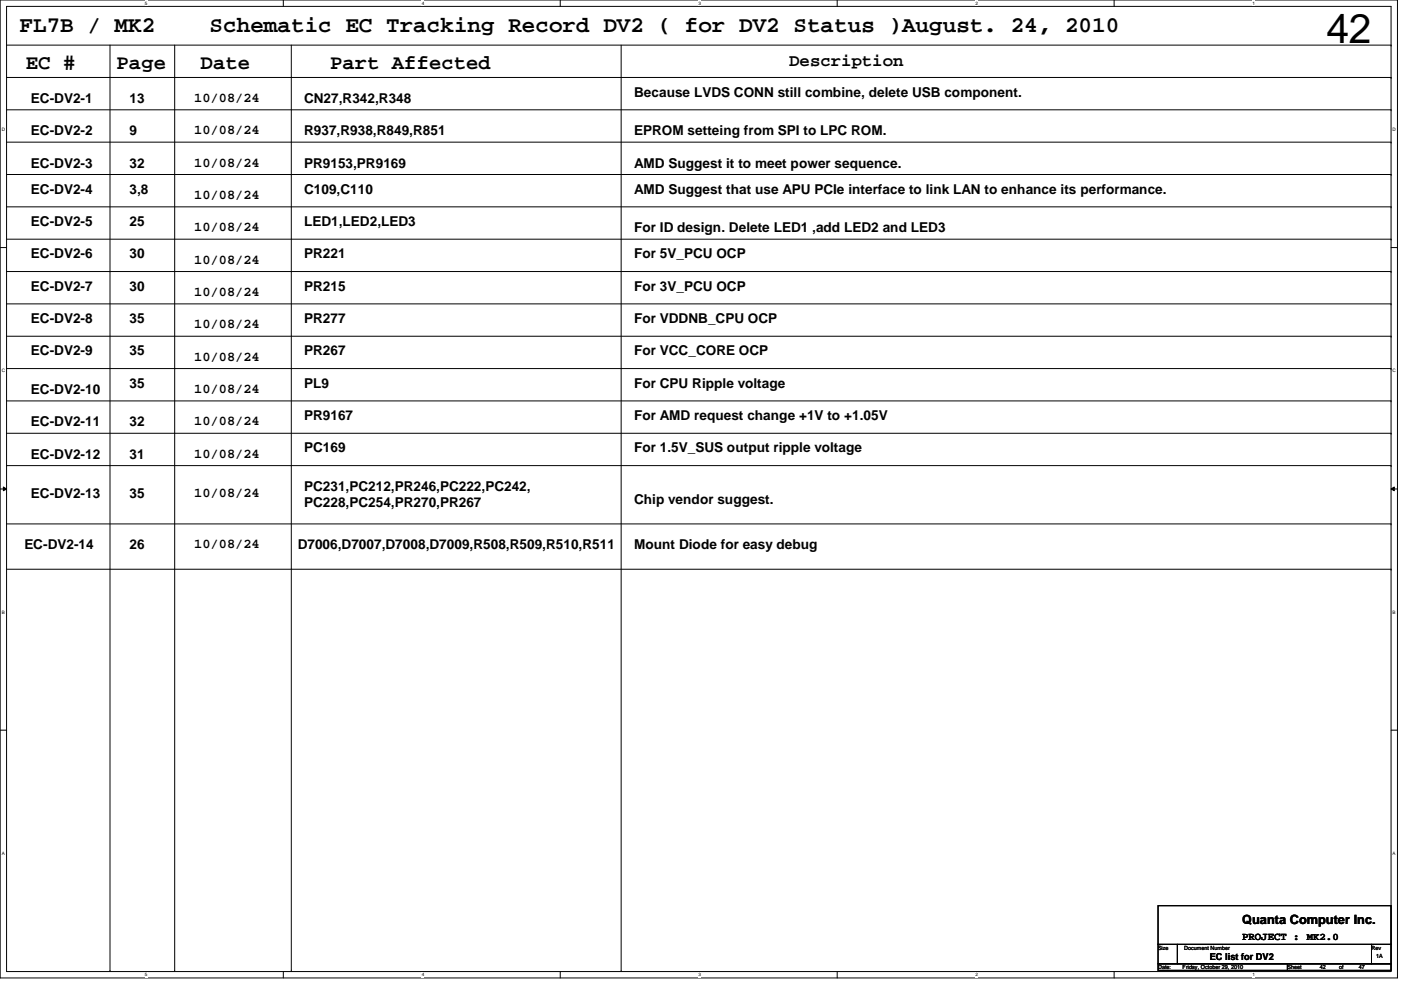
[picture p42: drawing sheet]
<svg xmlns="http://www.w3.org/2000/svg" width="297mm" height="210mm" viewBox="0 0 297 210" stroke-linecap="round" stroke-linejoin="round" font-family="sans-serif">
<defs><g id="words">
<text font-size="8.8" x="281.2" y="9.2">42</text>
<g font-size="4.8">
<text x="4.1" y="6.7">FL7B / MK2</text>
<text x="44.4" y="6.7">Schematic EC Tracking Record DV2 ( for DV2 Status )August. 24, 2010</text>
</g>
<g font-size="4.4">
<text x="5.5" y="14.6">EC #</text>
<text x="24.7" y="14.6">Page</text>
<text x="42.5" y="14.6">Date</text>
<text x="70" y="14.6">Part Affected</text>
</g>
<text font-size="3.7" x="167.3" y="14">Description</text>
<g font-size="2.9">
<text x="6.6" y="21.8">EC-DV2-1</text>
<text x="27.5" y="21.8">13</text>
<text x="41.2" y="21.6">10/08/24</text>
<text x="64.5" y="21.8">CN27,R342,R348</text>
<text x="134.4" y="20.5">Because LVDS CONN still combine, delete USB component.</text>
<text x="6.6" y="28.7">EC-DV2-2</text>
<text x="27.5" y="28.7">9</text>
<text x="41.2" y="28.4">10/08/24</text>
<text x="64.5" y="28.7">R937,R938,R849,R851</text>
<text x="134.4" y="28.7">EPROM setteing from SPI to LPC ROM.</text>
<text x="6.6" y="35.6">EC-DV2-3</text>
<text x="27.5" y="35.6">32</text>
<text x="41.2" y="35.3">10/08/24</text>
<text x="64.5" y="35.6">PR9153,PR9169</text>
<text x="134.4" y="35.6">AMD Suggest it to meet power sequence.</text>
<text x="6.6" y="41.1">EC-DV2-4</text>
<text x="27.5" y="41.1">3,8</text>
<text x="64.5" y="41.1">C109,C110</text>
<text x="134.4" y="41.1">AMD Suggest that use APU PCIe interface to link LAN to enhance its performance.</text>
<text x="6.6" y="47.9">EC-DV2-5</text>
<text x="27.5" y="47.9">25</text>
<text x="41.2" y="42.2">10/08/24</text>
<text x="64.5" y="47.9">LED1,LED2,LED3</text>
<text x="41.2" y="49">10/08/24</text>
<text x="134.4" y="49.3">For ID design. Delete LED1 ,add LED2 and LED3</text>
<text x="6.6" y="54.8">EC-DV2-6</text>
<text x="27.5" y="54.8">30</text>
<text x="41.2" y="55.9">10/08/24</text>
<text x="64.5" y="54.8">PR221</text>
<text x="134.4" y="54.8">For 5V_PCU OCP</text>
<text x="6.6" y="61.6">EC-DV2-7</text>
<text x="27.5" y="61.6">30</text>
<text x="41.2" y="62.7">10/08/24</text>
<text x="64.5" y="61.6">PR215</text>
<text x="134.4" y="61.6">For 3V_PCU OCP</text>
<text x="6.6" y="68.5">EC-DV2-8</text>
<text x="27.5" y="68.5">35</text>
<text x="41.2" y="69.6">10/08/24</text>
<text x="64.5" y="68.5">PR277</text>
<text x="134.4" y="68.5">For VDDNB_CPU OCP</text>
<text x="6.6" y="75.4">EC-DV2-9</text>
<text x="27.5" y="75.4">35</text>
<text x="41.2" y="76.5">10/08/24</text>
<text x="64.5" y="75.4">PR267</text>
<text x="134.4" y="75.4">For VCC_CORE OCP</text>
<text x="6.6" y="83.6">EC-DV2-10</text>
<text x="27.5" y="82.2">35</text>
<text x="41.2" y="83.3">10/08/24</text>
<text x="64.5" y="82.2">PL9</text>
<text x="134.4" y="82.2">For CPU Ripple voltage</text>
<text x="64.5" y="89.1">PR9167</text>
<text x="134.4" y="89.1">For AMD request change +1V to +1.05V</text>
<text x="6.6" y="90.4">EC-DV2-11</text>
<text x="27.5" y="90.4">32</text>
<text x="41.2" y="90.2">10/08/24</text>
<text x="64.5" y="95.9">PC169</text>
<text x="134.4" y="95.9">For 1.5V_SUS output ripple voltage</text>
<text x="6.6" y="97.3">EC-DV2-12</text>
<text x="27.5" y="97.3">31</text>
<text x="41.2" y="97">10/08/24</text>
<text x="6.6" y="105.5">EC-DV2-13</text>
<text x="27.5" y="105.5">35</text>
<text x="41.2" y="105.3">10/08/24</text>
<text x="64.5" y="104.1">PC231,PC212,PR246,PC222,PC242,</text>
<text x="64.5" y="107.6">PC228,PC254,PR270,PR267</text>
<text x="134.4" y="106.9">Chip vendor suggest.</text>
<text x="5.2" y="116.5">EC-DV2-14</text>
<text x="27.5" y="116.5">26</text>
<text x="41.2" y="116.2">10/08/24</text>
<text x="63.1" y="116.5">D7006,D7007,D7008,D7009,R508,R509,R510,R511</text>
<text x="134.4" y="116.5">Mount Diode for easy debug</text>
</g>
<text font-size="2.7" x="263.4" y="195.9">Quanta Computer Inc.</text>
<text font-size="2.3" x="263.4" y="199.4">PROJECT :</text>
<text font-size="2.2" x="277.1" y="199.3">MK2.0</text>
<text font-size="2" x="256.5" y="203.5">EC list for DV2</text>
<g font-size="1.2">
<text x="245.5" y="201.4">Size</text>
<text x="251" y="201.4">Document Number</text>
<text x="290.8" y="201.4">Rev</text>
<text x="291.8" y="203">1A</text>
<text x="245.5" y="205.5">Date:</text>
<text x="250.7" y="205.5">Friday, October 29, 2010</text>
<text x="273" y="205.5">Sheet</text>
<text x="279.8" y="205.5">42</text>
<text x="283.9" y="205.5">of</text>
<text x="288.1" y="205.5">47</text>
</g>
<g font-size="1">
<text x="30.7" y="1">5</text>
<text x="89.4" y="1">4</text>
<text x="148.1" y="1">3</text>
<text x="206.8" y="1">2</text>
<text x="265.6" y="1">1</text>
<text x=".4" y="27.8">D</text>
<text x="295.3" y="27.8">D</text>
<text x=".4" y="79">C</text>
<text x="295.3" y="79">C</text>
<text x=".4" y="130.1">B</text>
<text x="295.3" y="130.1">B</text>
<text x=".4" y="181.3">A</text>
<text x="295.3" y="181.3">A</text>
<text x="30.7" y="207">5</text>
<text x="89.4" y="207">4</text>
<text x="148.1" y="207">3</text>
<text x="206.8" y="207">2</text>
<text x="265.6" y="207">1</text>
</g>
</g></defs>
<path d="M0 0h296.3v207.3h-296.3zM1.4 1.4h293.5v204.6h-293.5z" fill="none" stroke="#000" stroke-width=".21"/>
<g fill="#fff">
<path d="M30.7 .1h.6v1.1h-.6z"/>
<path d="M30.7 206.1h.6v1.1h-.6z"/>
</g>
<path d="M60.1 0v1.4M60.1 206v1.3" fill="none" stroke="#000" stroke-width=".21"/>
<g fill="#fff">
<path d="M89.4 .1h.6v1.1h-.6z"/>
<path d="M89.4 206.1h.6v1.1h-.6z"/>
</g>
<path d="M118.8 0v1.4M118.8 206v1.3" fill="none" stroke="#000" stroke-width=".21"/>
<g fill="#fff">
<path d="M148.1 .1h.6v1.1h-.6z"/>
<path d="M148.1 206.1h.6v1.1h-.6z"/>
</g>
<path d="M177.5 0v1.4M177.5 206v1.3" fill="none" stroke="#000" stroke-width=".21"/>
<g fill="#fff">
<path d="M206.8 .1h.6v1.1h-.6z"/>
<path d="M206.8 206.1h.6v1.1h-.6z"/>
</g>
<path d="M236.2 0v1.4M236.2 206v1.3" fill="none" stroke="#000" stroke-width=".21"/>
<g fill="#fff">
<path d="M265.6 .1h.5v1.1h-.5z"/>
<path d="M265.6 206.1h.5v1.1h-.5z"/>
<path d="M.4 26.9h.7v1.1h-.7z"/>
<path d="M295.3 26.9h.7v1.1h-.7z"/>
<path d="M.4 78.1h.7v1.1h-.7z"/>
<path d="M295.3 78.1h.7v1.1h-.7z"/>
</g>
<path d="M0 52.5h1.4M294.9 52.5h1.4" fill="none" stroke="#000" stroke-width=".21"/>
<g fill="#fff">
<path d="M.4 129.2h.6v1.1h-.6z"/>
<path d="M295.3 129.2h.6v1.1h-.6z"/>
</g>
<path d="M0 103.7h1.4M.7 103.3l.7 .4-.7 .4zM294.9 103.7l.7-.4v.8zM294.9 103.7h1.4" fill="none" stroke="#000" stroke-width=".21"/>
<path d="M.7 103.3l.7 .4-.7 .4zM294.9 103.7l.7-.4v.8z" fill="#000"/>
<g fill="#fff">
<path d="M.4 180.4h.6v1.1h-.6z"/>
<path d="M295.3 180.4h.6v1.1h-.6z"/>
</g>
<g fill="none" stroke="#000" stroke-width=".21">
<path d="M1.4 16.4h293.5M1.4 9.6h293.5M23.3 9.6v196.1M37 9.6v196.1M61.8 9.6v196.1M131.7 9.6v196.1M294.9 16.4h.1M294.9 9.6h.1M1.4 23.3h293.5M1.4 30.1h293.5M1.4 37h293.5M294.9 23.3h.1"/>
<path d="M294.9 30.1h.1M294.9 37h.1M1.4 43.9h293.5M1.4 50.7h293.5M1.4 57.6h293.5M294.9 43.9h.1M294.9 50.7h.1M294.9 57.6h.1M1.4 64.4h293.5M1.4 71.3h293.5M1.4 78.1h293.5M294.9 64.4h.1"/>
<path d="M294.9 71.3h.1M294.9 78.1h.1M1.4 85h293.5M1.4 91.9h293.5M1.4 98.7h293.5M294.9 85h.1M294.9 91.9h.1M294.9 98.7h.1M1.4 111.1h293.5M294.9 111.1h.1M1.4 120.7h293.5M294.9 120.7h.1"/>
<path d="M0 154.8h1.4M294.9 154.8h1.4M245.5 192h49.4v8.2h-49.4zM23.3 205.7h.1M37 205.7h.1M61.8 205.7h.1M131.7 205.7h.1M245.5 200.2h4.1v4.1h-4.1zM245.5 204.3h27.5v1.4h-27.5zM249.6 200.2h41.2v4.1h-41.2zM273 204.3h21.9v1.4h-21.9zM290.8 200.2h4.1v4.1h-4.1z"/>
</g>
<use href="#words"/>
</svg>
